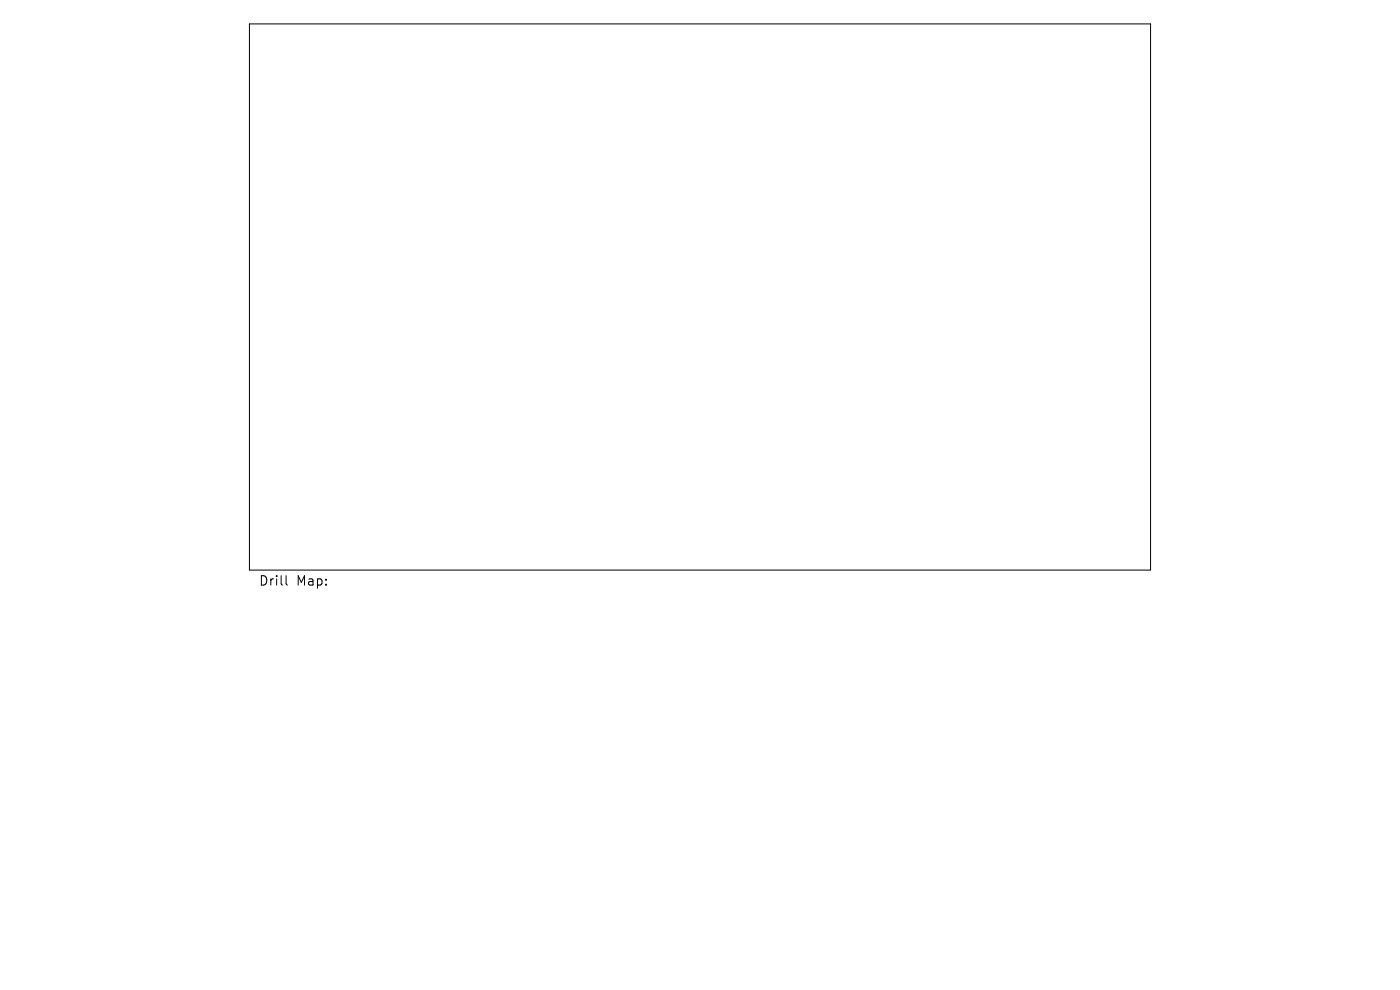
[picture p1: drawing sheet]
<svg xmlns="http://www.w3.org/2000/svg" width="297mm" height="210mm" viewBox="0 0 297 210" stroke-linecap="round" stroke-linejoin="round" font-family="sans-serif">
<defs><g id="words">
<g font-size="2.8">
<text x="54.8" y="124.5">Drill</text>
<text x="62.9" y="124.5">Map:</text>
</g>
</g></defs>
<path d="M52.9 5.1h191.2v115.8h-191.2zM60.7 122.1v1.7l.3 .3" fill="none" stroke="#000" stroke-width=".21"/>
<use href="#words"/>
</svg>
